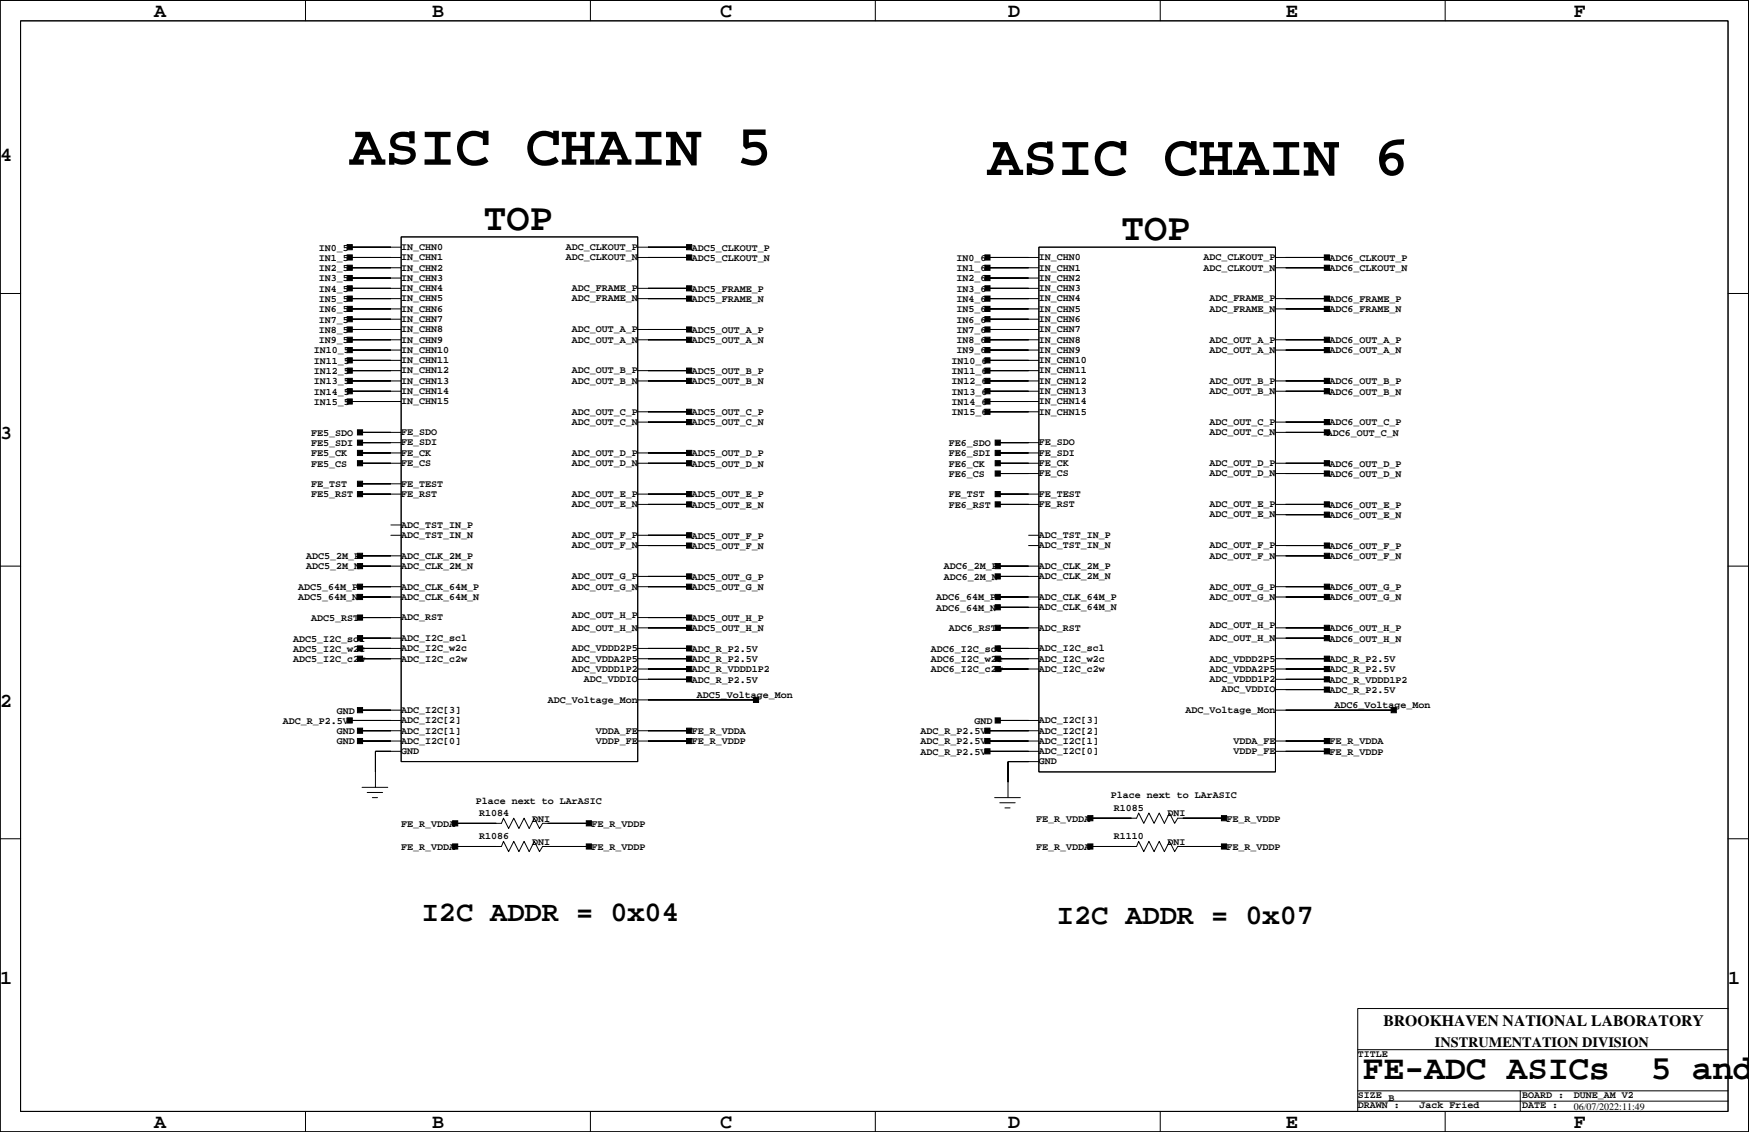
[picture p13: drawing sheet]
<svg xmlns="http://www.w3.org/2000/svg" width="432mm" height="279mm" viewBox="0 0 432 279" stroke-linecap="round" stroke-linejoin="round" font-family="sans-serif">
<defs><g id="words">
<g font-size="14.5">
<text x="86.3" y="40.7">ASIC CHAIN 5</text>
<text x="243.8" y="43.2">ASIC CHAIN 6</text>
</g>
<g font-size="9.5">
<text x="119.4" y="56.8">TOP</text>
<text x="276.8" y="59.3">TOP</text>
</g>
<g font-size="8.5">
<text x="336.5" y="266.3">FE-ADC ASICs</text>
<text x="407.6" y="266.3">5 and</text>
</g>
<g font-size="7.1">
<text x="104.1" y="227.4">I2C ADDR = 0x04</text>
<text x="260.9" y="228">I2C ADDR = 0x07</text>
</g>
<g font-size="4.9">
<text x="38.1" y="4.3">A</text>
<text x="106.7" y="4.3">B</text>
<text x="177.8" y="4.3">C</text>
<text x="248.9" y="4.3">D</text>
<text x="317.4" y="4.3">E</text>
<text x="388.5" y="4.3">F</text>
<text x="0" y="39.8">4</text>
<text x="0" y="108.4">3</text>
<text x="0" y="174.4">2</text>
<text x="0" y="243">1</text>
<text x="426.6" y="243">1</text>
<text x="38.1" y="278.5">A</text>
<text x="106.7" y="278.5">B</text>
<text x="177.8" y="278.5">C</text>
<text x="248.9" y="278.5">D</text>
<text x="317.4" y="278.5">E</text>
<text x="388.5" y="278.5">F</text>
</g>
<text font-size="3.9" x="341.6" y="253.3">BROOKHAVEN NATIONAL LABORATORY</text>
<text font-size="3.5" x="354.2" y="258.5">INSTRUMENTATION DIVISION</text>
<g font-size="2.5">
<text x="78.7" y="61.8">IN0_5</text>
<text x="78.7" y="64.4">IN1_5</text>
<text x="99" y="64.2">IN_CHN1</text>
<text x="99" y="61.7">IN_CHN0</text>
<text x="139.7" y="64.2">ADC_CLKOUT_N</text>
<text x="139.7" y="61.7">ADC_CLKOUT_P</text>
<text x="170.8" y="61.8">ADC5_CLKOUT_P</text>
<text x="170.8" y="64.4">ADC5_CLKOUT_N</text>
<text x="236.2" y="64.4">IN0_6</text>
<text x="256.5" y="64.2">IN_CHN0</text>
<text x="297.1" y="64.2">ADC_CLKOUT_P</text>
<text x="328.2" y="64.4">ADC6_CLKOUT_P</text>
<text x="78.7" y="66.9">IN2_5</text>
<text x="78.7" y="72">IN4_5</text>
<text x="78.7" y="69.5">IN3_5</text>
<text x="99" y="71.9">IN_CHN4</text>
<text x="99" y="66.8">IN_CHN2</text>
<text x="99" y="69.3">IN_CHN3</text>
<text x="141.1" y="71.9">ADC_FRAME_P</text>
<text x="170.8" y="72">ADC5_FRAME_P</text>
<text x="236.2" y="69.5">IN2_6</text>
<text x="236.2" y="66.9">IN1_6</text>
<text x="236.2" y="72">IN3_6</text>
<text x="256.5" y="69.3">IN_CHN2</text>
<text x="256.5" y="71.9">IN_CHN3</text>
<text x="256.5" y="66.8">IN_CHN1</text>
<text x="297.1" y="66.8">ADC_CLKOUT_N</text>
<text x="328.2" y="66.9">ADC6_CLKOUT_N</text>
<text x="78.7" y="77.1">IN6_5</text>
<text x="78.7" y="74.5">IN5_5</text>
<text x="99" y="74.4">IN_CHN5</text>
<text x="99" y="76.9">IN_CHN6</text>
<text x="141.1" y="74.4">ADC_FRAME_N</text>
<text x="170.8" y="74.5">ADC5_FRAME_N</text>
<text x="236.2" y="77.1">IN5_6</text>
<text x="236.2" y="74.5">IN4_6</text>
<text x="256.5" y="76.9">IN_CHN5</text>
<text x="256.5" y="74.4">IN_CHN4</text>
<text x="298.6" y="76.9">ADC_FRAME_N</text>
<text x="298.6" y="74.4">ADC_FRAME_P</text>
<text x="328.2" y="74.5">ADC6_FRAME_P</text>
<text x="328.2" y="77.1">ADC6_FRAME_N</text>
<text x="78.7" y="82.2">IN8_5</text>
<text x="78.7" y="79.6">IN7_5</text>
<text x="99" y="79.5">IN_CHN7</text>
<text x="99" y="82">IN_CHN8</text>
<text x="141.1" y="82">ADC_OUT_A_P</text>
<text x="170.8" y="82.2">ADC5_OUT_A_P</text>
<text x="236.2" y="79.6">IN6_6</text>
<text x="236.2" y="82.2">IN7_6</text>
<text x="256.5" y="82">IN_CHN7</text>
<text x="256.5" y="79.5">IN_CHN6</text>
<text x="77.5" y="89.8">IN11_5</text>
<text x="77.5" y="87.2">IN10_5</text>
<text x="78.7" y="84.7">IN9_5</text>
<text x="99" y="84.6">IN_CHN9</text>
<text x="99" y="89.6">IN_CHN11</text>
<text x="99" y="87.1">IN_CHN10</text>
<text x="141.1" y="84.6">ADC_OUT_A_N</text>
<text x="170.8" y="84.7">ADC5_OUT_A_N</text>
<text x="234.9" y="89.8">IN10_6</text>
<text x="236.2" y="87.2">IN9_6</text>
<text x="236.2" y="84.7">IN8_6</text>
<text x="256.5" y="87.1">IN_CHN9</text>
<text x="256.5" y="89.6">IN_CHN10</text>
<text x="256.5" y="84.6">IN_CHN8</text>
<text x="298.6" y="87.1">ADC_OUT_A_N</text>
<text x="298.6" y="84.6">ADC_OUT_A_P</text>
<text x="328.2" y="84.7">ADC6_OUT_A_P</text>
<text x="328.2" y="87.2">ADC6_OUT_A_N</text>
<text x="77.5" y="94.9">IN13_5</text>
<text x="77.5" y="92.3">IN12_5</text>
<text x="99" y="92.2">IN_CHN12</text>
<text x="99" y="94.7">IN_CHN13</text>
<text x="141.1" y="94.7">ADC_OUT_B_N</text>
<text x="141.1" y="92.2">ADC_OUT_B_P</text>
<text x="170.8" y="92.3">ADC5_OUT_B_P</text>
<text x="170.8" y="94.9">ADC5_OUT_B_N</text>
<text x="234.9" y="94.9">IN12_6</text>
<text x="234.9" y="92.3">IN11_6</text>
<text x="256.5" y="94.7">IN_CHN12</text>
<text x="256.5" y="92.2">IN_CHN11</text>
<text x="298.6" y="94.7">ADC_OUT_B_P</text>
<text x="328.2" y="94.9">ADC6_OUT_B_P</text>
<text x="77.5" y="97.4">IN14_5</text>
<text x="77.5" y="99.9">IN15_5</text>
<text x="99" y="99.8">IN_CHN15</text>
<text x="99" y="97.3">IN_CHN14</text>
<text x="234.9" y="99.9">IN14_6</text>
<text x="234.9" y="97.4">IN13_6</text>
<text x="256.5" y="97.3">IN_CHN13</text>
<text x="256.5" y="99.8">IN_CHN14</text>
<text x="298.6" y="97.3">ADC_OUT_B_N</text>
<text x="328.2" y="97.4">ADC6_OUT_B_N</text>
<text x="76.8" y="107.5">FE5_SDO</text>
<text x="99" y="107.4">FE_SDO</text>
<text x="141.1" y="104.9">ADC_OUT_C_N</text>
<text x="141.1" y="102.3">ADC_OUT_C_P</text>
<text x="170.8" y="102.5">ADC5_OUT_C_P</text>
<text x="170.8" y="105">ADC5_OUT_C_N</text>
<text x="234.9" y="102.5">IN15_6</text>
<text x="256.5" y="102.3">IN_CHN15</text>
<text x="298.6" y="107.4">ADC_OUT_C_N</text>
<text x="298.6" y="104.9">ADC_OUT_C_P</text>
<text x="327.6" y="107.5">ADC6_OUT_C_N</text>
<text x="328.2" y="105">ADC6_OUT_C_P</text>
<text x="76.8" y="110.1">FE5_SDI</text>
<text x="76.8" y="112.6">FE5_CK</text>
<text x="99" y="112.5">FE_CK</text>
<text x="99" y="110">FE_SDI</text>
<text x="141.1" y="112.5">ADC_OUT_D_P</text>
<text x="170.8" y="112.6">ADC5_OUT_D_P</text>
<text x="234.3" y="110.1">FE6_SDO</text>
<text x="234.3" y="112.6">FE6_SDI</text>
<text x="256.5" y="112.5">FE_SDI</text>
<text x="256.5" y="110">FE_SDO</text>
<text x="76.8" y="115.2">FE5_CS</text>
<text x="99" y="115">FE_CS</text>
<text x="141.1" y="115">ADC_OUT_D_N</text>
<text x="170.8" y="115.2">ADC5_OUT_D_N</text>
<text x="234.3" y="115.2">FE6_CK</text>
<text x="234.3" y="117.7">FE6_CS</text>
<text x="256.5" y="117.6">FE_CS</text>
<text x="256.5" y="115">FE_CK</text>
<text x="298.6" y="117.6">ADC_OUT_D_N</text>
<text x="298.6" y="115">ADC_OUT_D_P</text>
<text x="328.2" y="115.2">ADC6_OUT_D_P</text>
<text x="328.2" y="117.7">ADC6_OUT_D_N</text>
<text x="76.8" y="122.8">FE5_RST</text>
<text x="76.8" y="120.2">FE_TST</text>
<text x="99" y="122.6">FE_RST</text>
<text x="99" y="120.1">FE_TEST</text>
<text x="141.1" y="125.2">ADC_OUT_E_N</text>
<text x="141.1" y="122.6">ADC_OUT_E_P</text>
<text x="170.8" y="122.8">ADC5_OUT_E_P</text>
<text x="170.8" y="125.3">ADC5_OUT_E_N</text>
<text x="234.3" y="125.3">FE6_RST</text>
<text x="234.3" y="122.8">FE_TST</text>
<text x="256.5" y="125.2">FE_RST</text>
<text x="256.5" y="122.6">FE_TEST</text>
<text x="298.6" y="125.2">ADC_OUT_E_P</text>
<text x="328.2" y="125.3">ADC6_OUT_E_P</text>
<text x="99" y="130.3">ADC_TST_IN_P</text>
<text x="298.6" y="127.7">ADC_OUT_E_N</text>
<text x="328.2" y="127.9">ADC6_OUT_E_N</text>
<text x="99" y="137.9">ADC_CLK_2M_P</text>
<text x="99" y="132.8">ADC_TST_IN_N</text>
<text x="141.1" y="135.3">ADC_OUT_F_N</text>
<text x="141.1" y="132.8">ADC_OUT_F_P</text>
<text x="170.8" y="132.9">ADC5_OUT_F_P</text>
<text x="170.8" y="135.5">ADC5_OUT_F_N</text>
<text x="256.5" y="132.8">ADC_TST_IN_P</text>
<text x="256.5" y="135.3">ADC_TST_IN_N</text>
<text x="298.6" y="137.9">ADC_OUT_F_N</text>
<text x="298.6" y="135.3">ADC_OUT_F_P</text>
<text x="328.2" y="135.5">ADC6_OUT_F_P</text>
<text x="75.5" y="138">ADC5_2M_P</text>
<text x="75.5" y="140.6">ADC5_2M_N</text>
<text x="99" y="140.4">ADC_CLK_2M_N</text>
<text x="141.1" y="143">ADC_OUT_G_P</text>
<text x="170.8" y="143.1">ADC5_OUT_G_P</text>
<text x="233" y="140.6">ADC6_2M_P</text>
<text x="233" y="143.1">ADC6_2M_N</text>
<text x="256.5" y="140.4">ADC_CLK_2M_P</text>
<text x="256.5" y="143">ADC_CLK_2M_N</text>
<text x="328.2" y="138">ADC6_OUT_F_N</text>
<text x="73.6" y="145.6">ADC5_64M_P</text>
<text x="73.6" y="148.2">ADC5_64M_N</text>
<text x="99" y="145.5">ADC_CLK_64M_P</text>
<text x="99" y="148">ADC_CLK_64M_N</text>
<text x="141.1" y="145.5">ADC_OUT_G_N</text>
<text x="170.8" y="145.6">ADC5_OUT_G_N</text>
<text x="231.1" y="148.2">ADC6_64M_P</text>
<text x="256.5" y="148">ADC_CLK_64M_P</text>
<text x="298.6" y="148">ADC_OUT_G_N</text>
<text x="298.6" y="145.5">ADC_OUT_G_P</text>
<text x="328.2" y="145.6">ADC6_OUT_G_P</text>
<text x="328.2" y="148.2">ADC6_OUT_G_N</text>
<text x="76.8" y="153.3">ADC5_RST</text>
<text x="99" y="153.1">ADC_RST</text>
<text x="141.1" y="155.7">ADC_OUT_H_N</text>
<text x="141.1" y="152.5">ADC_OUT_H_P</text>
<text x="170.8" y="153.3">ADC5_OUT_H_P</text>
<text x="170.8" y="155.8">ADC5_OUT_H_N</text>
<text x="231.1" y="150.7">ADC6_64M_N</text>
<text x="234.3" y="155.8">ADC6_RST</text>
<text x="256.5" y="155.7">ADC_RST</text>
<text x="256.5" y="150.6">ADC_CLK_64M_N</text>
<text x="298.6" y="155">ADC_OUT_H_P</text>
<text x="328.2" y="155.8">ADC6_OUT_H_P</text>
<text x="72.4" y="158.3">ADC5_I2C_scl</text>
<text x="72.4" y="160.9">ADC5_I2C_w2c</text>
<text x="99" y="158.2">ADC_I2C_scl</text>
<text x="99" y="160.7">ADC_I2C_w2c</text>
<text x="141.1" y="160.7">ADC_VDDD2P5</text>
<text x="170.8" y="160.9">ADC_R_P2.5V</text>
<text x="229.8" y="160.9">ADC6_I2C_scl</text>
<text x="256.5" y="160.7">ADC_I2C_scl</text>
<text x="298.6" y="158.2">ADC_OUT_H_N</text>
<text x="328.2" y="158.3">ADC6_OUT_H_N</text>
<text x="72.4" y="163.4">ADC5_I2C_c2w</text>
<text x="99" y="163.3">ADC_I2C_c2w</text>
<text x="141.1" y="163.3">ADC_VDDA2P5</text>
<text x="141.1" y="165.8">ADC_VDDD1P2</text>
<text x="170.8" y="166">ADC_R_VDDD1P2</text>
<text x="170.8" y="163.4">ADC_R_P2.5V</text>
<text x="229.8" y="163.4">ADC6_I2C_w2c</text>
<text x="229.8" y="166">ADC6_I2C_c2w</text>
<text x="256.5" y="165.8">ADC_I2C_c2w</text>
<text x="256.5" y="163.3">ADC_I2C_w2c</text>
<text x="298.6" y="165.8">ADC_VDDA2P5</text>
<text x="298.6" y="163.3">ADC_VDDD2P5</text>
<text x="328.2" y="163.4">ADC_R_P2.5V</text>
<text x="328.2" y="166">ADC_R_P2.5V</text>
<text x="135.2" y="173.4">ADC_Voltage_Mon</text>
<text x="144.1" y="168.4">ADC_VDDIO</text>
<text x="170.8" y="168.5">ADC_R_P2.5V</text>
<text x="172" y="172.3">ADC5_Voltage_Mon</text>
<text x="298.6" y="168.4">ADC_VDDD1P2</text>
<text x="301.6" y="170.9">ADC_VDDIO</text>
<text x="328.2" y="168.5">ADC_R_VDDD1P2</text>
<text x="328.2" y="171">ADC_R_P2.5V</text>
<text x="69.8" y="178.7">ADC_R_P2.5V</text>
<text x="83.2" y="176.1">GND</text>
<text x="99" y="178.5">ADC_I2C[2]</text>
<text x="99" y="176">ADC_I2C[3]</text>
<text x="240.6" y="178.7">GND</text>
<text x="256.5" y="178.5">ADC_I2C[3]</text>
<text x="292.7" y="176">ADC_Voltage_Mon</text>
<text x="329.5" y="174.8">ADC6_Voltage_Mon</text>
<text x="83.2" y="181.2">GND</text>
<text x="83.2" y="183.7">GND</text>
<text x="99" y="181.1">ADC_I2C[1]</text>
<text x="99" y="183.6">ADC_I2C[0]</text>
<text x="147.1" y="181.1">VDDA_FE</text>
<text x="147.1" y="183.6">VDDP_FE</text>
<text x="170.8" y="181.2">FE_R_VDDA</text>
<text x="170.8" y="183.7">FE_R_VDDP</text>
<text x="227.3" y="181.2">ADC_R_P2.5V</text>
<text x="227.3" y="183.7">ADC_R_P2.5V</text>
<text x="256.5" y="181.1">ADC_I2C[2]</text>
<text x="256.5" y="183.6">ADC_I2C[1]</text>
<text x="304.5" y="183.6">VDDA_FE</text>
<text x="328.2" y="183.7">FE_R_VDDA</text>
<text x="99" y="186.1">GND</text>
<text x="227.3" y="186.3">ADC_R_P2.5V</text>
<text x="256.5" y="186.1">ADC_I2C[0]</text>
<text x="256.5" y="188.7">GND</text>
<text x="304.5" y="186.1">VDDP_FE</text>
<text x="328.2" y="186.3">FE_R_VDDP</text>
<text x="274.3" y="197.1">Place next to LArASIC</text>
<text x="117.4" y="198.3">Place next to LArASIC</text>
<text x="118.3" y="201.4">R1084</text>
<text x="131.4" y="202.8">DNI</text>
<text x="255.8" y="202.8">FE_R_VDDA</text>
<text x="275" y="200.1">R1085</text>
<text x="288.2" y="201.5">DNI</text>
<text x="302.8" y="202.8">FE_R_VDDP</text>
<text x="99" y="204">FE_R_VDDA</text>
<text x="99" y="209.8">FE_R_VDDA</text>
<text x="118.3" y="207">R1086</text>
<text x="131.4" y="208.5">DNI</text>
<text x="146" y="204">FE_R_VDDP</text>
<text x="146" y="209.8">FE_R_VDDP</text>
<text x="255.8" y="209.8">FE_R_VDDA</text>
<text x="275" y="207">R1110</text>
<text x="288.2" y="208.5">DNI</text>
<text x="302.8" y="209.8">FE_R_VDDP</text>
<text x="335.2" y="260.8">TITLE</text>
<text x="335.2" y="271">SIZE</text>
<text x="335.2" y="273.5">DRAWN :</text>
<text x="342.8" y="271.9">B</text>
<text x="350.4" y="273.5">Jack Fried</text>
<text x="375.8" y="273.5">DATE :</text>
<text x="375.8" y="271">BOARD :</text>
<text x="388.5" y="271">DUNE_AM V2</text>
<text x="388.5" y="273.9">06/07/2022:11:49</text>
</g>
</g></defs>
<g fill="none" stroke="#000" stroke-width=".25">
<path d="M0 .1h431.7v279.3h-431.7zM5.1 5.1h421.5v269.2h-421.5zM75.4 .1v5M145.8 .1v5M216.1 .1v5M286.4 .1v5M356.8 .1v5M99 58.5h58.4v129.5h-58.4zM0 72.4h5.1M86.3 61h12.7M86.3 66.1h12.7M86.3 63.5h12.7"/>
<path d="M86.3 76.2h12.7M86.3 73.7h12.7M86.3 71.2h12.7M86.3 68.6h12.7M86.3 78.8h12.7M157.4 61h12.7M157.4 63.5h12.7M157.4 73.7h12.7M157.4 71.2h12.7M243.8 66.1h12.7M243.8 63.5h12.7M243.8 76.2h12.7"/>
<path d="M243.8 73.7h12.7M243.8 71.2h12.7M243.8 68.6h12.7M243.8 78.8h12.7M256.5 61h58.4v129.5h-58.4zM314.9 66.1h12.7M314.9 63.5h12.7M314.9 76.2h12.7M314.9 73.7h12.7M426.6 72.4h5.1M86.3 96.6h12.7M86.3 94h12.7"/>
<path d="M86.3 91.5h12.7M86.3 88.9h12.7M86.3 86.4h12.7M86.3 83.9h12.7M86.3 81.3h12.7M86.3 99.1h12.7M157.4 94h12.7M157.4 91.5h12.7M157.4 83.9h12.7M157.4 81.3h12.7M243.8 96.6h12.7M243.8 94h12.7"/>
<path d="M243.8 91.5h12.7M243.8 88.9h12.7M243.8 86.4h12.7M243.8 83.9h12.7M243.8 81.3h12.7M243.8 99.1h12.7M314.9 96.6h12.7M314.9 94h12.7M314.9 86.4h12.7M314.9 83.9h12.7M88.9 106.7h10.1M88.9 109.3h10.1"/>
<path d="M88.9 111.8h10.1M88.9 114.3h10.1M88.9 119.4h10.1M157.4 111.8h12.7M157.4 114.3h12.7M157.4 101.6h12.7M157.4 104.2h12.7M243.8 101.6h12.7M246.3 109.3h10.2M246.3 111.8h10.2M246.3 114.3h10.2M246.3 116.9h10.2"/>
<path d="M314.9 106.7h12.7M314.9 114.3h12.7M314.9 104.2h12.7M314.9 116.9h12.7M0 139.7h5.1M88.9 139.7h10.1M88.9 122h10.1M88.9 137.2h10.1M96.5 132.1h2.5M96.5 129.6h2.5M157.4 122h12.7M157.4 124.5h12.7"/>
<path d="M157.4 132.1h12.7M157.4 134.7h12.7M246.3 139.7h10.2M246.3 122h10.2M246.3 124.5h10.2M253.9 132.1h2.6M253.9 134.7h2.6M314.9 137.2h12.7M314.9 124.5h12.7M314.9 134.7h12.7M314.9 127h12.7M426.6 139.7h5.1"/>
<path d="M88.9 152.4h10.1M88.9 157.5h10.1M88.9 144.8h10.1M88.9 147.3h10.1M157.4 152.4h12.7M157.4 144.8h12.7M157.4 142.3h12.7M157.4 155h12.7M246.3 147.3h10.2M246.3 142.3h10.2M246.3 155h10.2M246.3 149.9h10.2"/>
<path d="M314.9 157.5h12.7M314.9 144.8h12.7M314.9 147.3h12.7M314.9 155h12.7M86.3 177.8h12.7M88.9 160h10.1M88.9 162.6h10.1M88.9 175.3h10.1M157.4 160h12.7M157.4 162.6h12.7M157.4 165.1h12.7M157.4 167.7h12.7"/>
<path d="M157.4 172.7h29.2M246.3 160h10.2M246.3 162.6h10.2M246.3 165.1h10.2M246.3 177.8h10.2M314.9 162.6h12.7M314.9 165.1h12.7M314.9 167.7h12.7M314.9 175.3h29.2M314.9 170.2h12.7M88.9 180.4h10.1M88.9 182.9h10.1"/>
<path d="M89.4 194.3h6.3M90.7 195.6h3.8M91.9 196.9h1.3M99 185.4h-6.3v8.9M157.4 180.4h12.7M157.4 182.9h12.7M243.8 185.4h12.7M243.8 180.4h12.7M243.8 182.9h12.7M245.6 196.9h6.3M246.8 198.1h3.8M248.1 199.4h1.3"/>
<path d="M256.5 188h-7.6v8.9M314.9 185.4h12.7M314.9 182.9h12.7M0 207h5.1M112.4 203.2h11.4l.5-1.3 1.3 2.6 1.2-2.6 1.3 2.6 1.3-2.6 1.3 2.6 1.2-2.6 1.3 2.6 .8-1.3h11.4M112.4 208.9h11.4l.5-1.2 1.3 2.5 1.2-2.5 1.3 2.5 1.3-2.5 1.3 2.5 1.2-2.5 1.3 2.5 .8-1.3h11.4M269.2 201.9h11.4l.5-1.2 1.3 2.5 1.3-2.5 1.2 2.5 1.3-2.5 1.3 2.5 1.2-2.5 1.3 2.5 .8-1.3h11.4M269.2 208.9h11.4l.5-1.2 1.3 2.5 1.3-2.5 1.2 2.5 1.3-2.5 1.3 2.5 1.2-2.5 1.3 2.5 .8-1.3h11.4M426.6 207h5.1M335.2 259.1h91.4M426.6 248.9h-91.4v25.4M75.4 274.3v5.1"/>
<path d="M145.8 274.3v5.1M216.1 274.3v5.1M286.4 274.3v5.1M335.2 269.2h91.4M335.2 271.8h91.4M356.8 274.3v5.1M375.3 269.2v5.1"/>
</g>
<g fill="#000" stroke="#000" stroke-width=".25">
<path d="M85.7 60.4h1.3v1.2h-1.3z" fill-rule="evenodd"/>
<path d="M85.7 65.5h1.3v1.2h-1.3z" fill-rule="evenodd"/>
<path d="M85.7 62.9h1.3v1.3h-1.3z" fill-rule="evenodd"/>
<path d="M85.7 75.6h1.3v1.3h-1.3z" fill-rule="evenodd"/>
<path d="M85.7 73.1h1.3v1.2h-1.3z" fill-rule="evenodd"/>
<path d="M85.7 70.5h1.3v1.3h-1.3z" fill-rule="evenodd"/>
<path d="M85.7 68h1.3v1.3h-1.3z" fill-rule="evenodd"/>
<path d="M85.7 78.2h1.3v1.2h-1.3z" fill-rule="evenodd"/>
<path d="M86.3 61h10.2z" fill-rule="evenodd"/>
<path d="M86.3 66.1h10.2z" fill-rule="evenodd"/>
<path d="M86.3 63.5h10.2z" fill-rule="evenodd"/>
<path d="M86.3 76.2h10.2z" fill-rule="evenodd"/>
<path d="M86.3 73.7h10.2z" fill-rule="evenodd"/>
<path d="M86.3 71.2h10.2z" fill-rule="evenodd"/>
<path d="M86.3 68.6h10.2z" fill-rule="evenodd"/>
<path d="M86.3 78.8h10.2z" fill-rule="evenodd"/>
<path d="M169.5 60.4h1.3v1.2h-1.3z" fill-rule="evenodd"/>
<path d="M169.5 62.9h1.3v1.3h-1.3z" fill-rule="evenodd"/>
<path d="M169.5 70.5h1.3v1.3h-1.3z" fill-rule="evenodd"/>
<path d="M169.5 73.1h1.3v1.2h-1.3z" fill-rule="evenodd"/>
<path d="M160 61h10.1z" fill-rule="evenodd"/>
<path d="M160 63.5h10.1z" fill-rule="evenodd"/>
<path d="M160 71.2h10.1z" fill-rule="evenodd"/>
<path d="M160 73.7h10.1z" fill-rule="evenodd"/>
<path d="M243.1 62.9h1.3v1.3h-1.3z" fill-rule="evenodd"/>
<path d="M243.1 68h1.3v1.3h-1.3z" fill-rule="evenodd"/>
<path d="M243.1 65.5h1.3v1.2h-1.3z" fill-rule="evenodd"/>
<path d="M243.1 78.2h1.3v1.2h-1.3z" fill-rule="evenodd"/>
<path d="M243.1 75.6h1.3v1.3h-1.3z" fill-rule="evenodd"/>
<path d="M243.1 73.1h1.3v1.2h-1.3z" fill-rule="evenodd"/>
<path d="M243.1 70.5h1.3v1.3h-1.3z" fill-rule="evenodd"/>
<path d="M243.8 63.5h10.1z" fill-rule="evenodd"/>
<path d="M243.8 68.6h10.1z" fill-rule="evenodd"/>
<path d="M243.8 66.1h10.1z" fill-rule="evenodd"/>
<path d="M243.8 78.8h10.1z" fill-rule="evenodd"/>
<path d="M243.8 76.2h10.1z" fill-rule="evenodd"/>
<path d="M243.8 73.7h10.1z" fill-rule="evenodd"/>
<path d="M243.8 71.2h10.1z" fill-rule="evenodd"/>
<path d="M327 62.9h1.2v1.3h-1.2z" fill-rule="evenodd"/>
<path d="M327 65.5h1.2v1.2h-1.2z" fill-rule="evenodd"/>
<path d="M327 73.1h1.2v1.2h-1.2z" fill-rule="evenodd"/>
<path d="M327 75.6h1.2v1.3h-1.2z" fill-rule="evenodd"/>
<path d="M317.4 63.5h10.2z" fill-rule="evenodd"/>
<path d="M317.4 66.1h10.2z" fill-rule="evenodd"/>
<path d="M317.4 73.7h10.2z" fill-rule="evenodd"/>
<path d="M317.4 76.2h10.2z" fill-rule="evenodd"/>
<path d="M85.7 95.9h1.3v1.3h-1.3z" fill-rule="evenodd"/>
<path d="M85.7 93.4h1.3v1.3h-1.3z" fill-rule="evenodd"/>
<path d="M85.7 90.8h1.3v1.3h-1.3z" fill-rule="evenodd"/>
<path d="M85.7 88.3h1.3v1.3h-1.3z" fill-rule="evenodd"/>
<path d="M85.7 85.8h1.3v1.2h-1.3z" fill-rule="evenodd"/>
<path d="M85.7 83.2h1.3v1.3h-1.3z" fill-rule="evenodd"/>
<path d="M85.7 80.7h1.3v1.3h-1.3z" fill-rule="evenodd"/>
<path d="M85.7 98.5h1.3v1.2h-1.3z" fill-rule="evenodd"/>
<path d="M86.3 96.6h10.2z" fill-rule="evenodd"/>
<path d="M86.3 94h10.2z" fill-rule="evenodd"/>
<path d="M86.3 91.5h10.2z" fill-rule="evenodd"/>
<path d="M86.3 88.9h10.2z" fill-rule="evenodd"/>
<path d="M86.3 86.4h10.2z" fill-rule="evenodd"/>
<path d="M86.3 83.9h10.2z" fill-rule="evenodd"/>
<path d="M86.3 81.3h10.2z" fill-rule="evenodd"/>
<path d="M86.3 99.1h10.2z" fill-rule="evenodd"/>
<path d="M169.5 80.7h1.3v1.3h-1.3z" fill-rule="evenodd"/>
<path d="M169.5 83.2h1.3v1.3h-1.3z" fill-rule="evenodd"/>
<path d="M169.5 90.8h1.3v1.3h-1.3z" fill-rule="evenodd"/>
<path d="M169.5 93.4h1.3v1.3h-1.3z" fill-rule="evenodd"/>
<path d="M160 81.3h10.1z" fill-rule="evenodd"/>
<path d="M160 83.9h10.1z" fill-rule="evenodd"/>
<path d="M160 91.5h10.1z" fill-rule="evenodd"/>
<path d="M160 94h10.1z" fill-rule="evenodd"/>
<path d="M243.1 98.5h1.3v1.2h-1.3z" fill-rule="evenodd"/>
<path d="M243.1 95.9h1.3v1.3h-1.3z" fill-rule="evenodd"/>
<path d="M243.1 93.4h1.3v1.3h-1.3z" fill-rule="evenodd"/>
<path d="M243.1 90.8h1.3v1.3h-1.3z" fill-rule="evenodd"/>
<path d="M243.1 88.3h1.3v1.3h-1.3z" fill-rule="evenodd"/>
<path d="M243.1 85.8h1.3v1.2h-1.3z" fill-rule="evenodd"/>
<path d="M243.1 83.2h1.3v1.3h-1.3z" fill-rule="evenodd"/>
<path d="M243.1 80.7h1.3v1.3h-1.3z" fill-rule="evenodd"/>
<path d="M243.8 99.1h10.1z" fill-rule="evenodd"/>
<path d="M243.8 96.6h10.1z" fill-rule="evenodd"/>
<path d="M243.8 94h10.1z" fill-rule="evenodd"/>
<path d="M243.8 91.5h10.1z" fill-rule="evenodd"/>
<path d="M243.8 88.9h10.1z" fill-rule="evenodd"/>
<path d="M243.8 86.4h10.1z" fill-rule="evenodd"/>
<path d="M243.8 83.9h10.1z" fill-rule="evenodd"/>
<path d="M243.8 81.3h10.1z" fill-rule="evenodd"/>
<path d="M327 83.2h1.2v1.3h-1.2z" fill-rule="evenodd"/>
<path d="M327 85.8h1.2v1.2h-1.2z" fill-rule="evenodd"/>
<path d="M327 93.4h1.2v1.3h-1.2z" fill-rule="evenodd"/>
<path d="M327 95.9h1.2v1.3h-1.2z" fill-rule="evenodd"/>
<path d="M317.4 83.9h10.2z" fill-rule="evenodd"/>
<path d="M317.4 86.4h10.2z" fill-rule="evenodd"/>
<path d="M317.4 94h10.2z" fill-rule="evenodd"/>
<path d="M317.4 96.6h10.2z" fill-rule="evenodd"/>
<path d="M88.2 106.1h1.3v1.3h-1.3z" fill-rule="evenodd"/>
<path d="M88.2 108.6h1.3v1.3h-1.3z" fill-rule="evenodd"/>
<path d="M88.2 111.2h1.3v1.2h-1.3z" fill-rule="evenodd"/>
<path d="M88.2 113.7h1.3v1.3h-1.3z" fill-rule="evenodd"/>
<path d="M88.9 106.7h7.6z" fill-rule="evenodd"/>
<path d="M88.9 109.3h7.6z" fill-rule="evenodd"/>
<path d="M88.9 111.8h7.6z" fill-rule="evenodd"/>
<path d="M88.9 114.3h7.6z" fill-rule="evenodd"/>
<path d="M88.9 119.4h7.6z" fill-rule="evenodd"/>
<path d="M169.5 101h1.3v1.3h-1.3z" fill-rule="evenodd"/>
<path d="M169.5 103.5h1.3v1.3h-1.3z" fill-rule="evenodd"/>
<path d="M169.5 111.2h1.3v1.2h-1.3z" fill-rule="evenodd"/>
<path d="M169.5 113.7h1.3v1.3h-1.3z" fill-rule="evenodd"/>
<path d="M160 101.6h10.1z" fill-rule="evenodd"/>
<path d="M160 104.2h10.1z" fill-rule="evenodd"/>
<path d="M160 111.8h10.1z" fill-rule="evenodd"/>
<path d="M160 114.3h10.1z" fill-rule="evenodd"/>
<path d="M243.1 101h1.3v1.3h-1.3z" fill-rule="evenodd"/>
<path d="M245.7 108.6h1.3v1.3h-1.3z" fill-rule="evenodd"/>
<path d="M245.7 111.2h1.3v1.2h-1.3z" fill-rule="evenodd"/>
<path d="M245.7 113.7h1.3v1.3h-1.3z" fill-rule="evenodd"/>
<path d="M245.7 116.2h1.3v1.3h-1.3z" fill-rule="evenodd"/>
<path d="M246.3 109.3h7.6z" fill-rule="evenodd"/>
<path d="M246.3 111.8h7.6z" fill-rule="evenodd"/>
<path d="M246.3 114.3h7.6z" fill-rule="evenodd"/>
<path d="M246.3 116.9h7.6z" fill-rule="evenodd"/>
<path d="M243.8 101.6h10.1z" fill-rule="evenodd"/>
<path d="M327 103.5h1.2v1.3h-1.2z" fill-rule="evenodd"/>
<path d="M327 106.1h1.2v1.3h-1.2z" fill-rule="evenodd"/>
<path d="M327 113.7h1.2v1.3h-1.2z" fill-rule="evenodd"/>
<path d="M327 116.2h1.2v1.3h-1.2z" fill-rule="evenodd"/>
<path d="M317.4 104.2h10.2z" fill-rule="evenodd"/>
<path d="M317.4 106.7h10.2z" fill-rule="evenodd"/>
<path d="M317.4 114.3h10.2z" fill-rule="evenodd"/>
<path d="M317.4 116.9h10.2z" fill-rule="evenodd"/>
<path d="M88.2 121.3h1.3v1.3h-1.3z" fill-rule="evenodd"/>
<path d="M88.2 118.8h1.3v1.3h-1.3z" fill-rule="evenodd"/>
<path d="M88.2 136.6h1.3v1.2h-1.3z" fill-rule="evenodd"/>
<path d="M88.9 122h7.6z" fill-rule="evenodd"/>
<path d="M88.9 137.2h7.6z" fill-rule="evenodd"/>
<path d="M88.9 139.7h7.6z" fill-rule="evenodd"/>
<path d="M169.5 121.3h1.3v1.3h-1.3z" fill-rule="evenodd"/>
<path d="M169.5 123.9h1.3v1.2h-1.3z" fill-rule="evenodd"/>
<path d="M169.5 131.5h1.3v1.2h-1.3z" fill-rule="evenodd"/>
<path d="M169.5 134h1.3v1.3h-1.3z" fill-rule="evenodd"/>
<path d="M160 122h10.1z" fill-rule="evenodd"/>
<path d="M160 124.5h10.1z" fill-rule="evenodd"/>
<path d="M160 132.1h10.1z" fill-rule="evenodd"/>
<path d="M160 134.7h10.1z" fill-rule="evenodd"/>
<path d="M245.7 123.9h1.3v1.2h-1.3z" fill-rule="evenodd"/>
<path d="M245.7 121.3h1.3v1.3h-1.3z" fill-rule="evenodd"/>
<path d="M246.3 124.5h7.6z" fill-rule="evenodd"/>
<path d="M246.3 122h7.6z" fill-rule="evenodd"/>
<path d="M246.3 139.7h7.6z" fill-rule="evenodd"/>
<path d="M327 123.9h1.2v1.2h-1.2z" fill-rule="evenodd"/>
<path d="M327 126.4h1.2v1.3h-1.2z" fill-rule="evenodd"/>
<path d="M327 134h1.2v1.3h-1.2z" fill-rule="evenodd"/>
<path d="M327 136.6h1.2v1.2h-1.2z" fill-rule="evenodd"/>
<path d="M317.4 124.5h10.2z" fill-rule="evenodd"/>
<path d="M317.4 127h10.2z" fill-rule="evenodd"/>
<path d="M317.4 134.7h10.2z" fill-rule="evenodd"/>
<path d="M317.4 137.2h10.2z" fill-rule="evenodd"/>
<path d="M88.2 151.8h1.3v1.3h-1.3z" fill-rule="evenodd"/>
<path d="M88.2 156.9h1.3v1.2h-1.3z" fill-rule="evenodd"/>
<path d="M88.2 139.1h1.3v1.3h-1.3z" fill-rule="evenodd"/>
<path d="M88.2 144.2h1.3v1.2h-1.3z" fill-rule="evenodd"/>
<path d="M88.2 146.7h1.3v1.3h-1.3z" fill-rule="evenodd"/>
<path d="M88.9 152.4h7.6z" fill-rule="evenodd"/>
<path d="M88.9 157.5h7.6z" fill-rule="evenodd"/>
<path d="M88.9 144.8h7.6z" fill-rule="evenodd"/>
<path d="M88.9 147.3h7.6z" fill-rule="evenodd"/>
<path d="M169.5 141.6h1.3v1.3h-1.3z" fill-rule="evenodd"/>
<path d="M169.5 144.2h1.3v1.2h-1.3z" fill-rule="evenodd"/>
<path d="M169.5 151.8h1.3v1.3h-1.3z" fill-rule="evenodd"/>
<path d="M169.5 154.3h1.3v1.3h-1.3z" fill-rule="evenodd"/>
<path d="M160 142.3h10.1z" fill-rule="evenodd"/>
<path d="M160 144.8h10.1z" fill-rule="evenodd"/>
<path d="M160 152.4h10.1z" fill-rule="evenodd"/>
<path d="M160 155h10.1z" fill-rule="evenodd"/>
<path d="M245.7 154.3h1.3v1.3h-1.3z" fill-rule="evenodd"/>
<path d="M245.7 139.1h1.3v1.3h-1.3z" fill-rule="evenodd"/>
<path d="M245.7 141.6h1.3v1.3h-1.3z" fill-rule="evenodd"/>
<path d="M245.7 146.7h1.3v1.3h-1.3z" fill-rule="evenodd"/>
<path d="M245.7 149.3h1.3v1.2h-1.3z" fill-rule="evenodd"/>
<path d="M246.3 155h7.6z" fill-rule="evenodd"/>
<path d="M246.3 142.3h7.6z" fill-rule="evenodd"/>
<path d="M246.3 147.3h7.6z" fill-rule="evenodd"/>
<path d="M246.3 149.9h7.6z" fill-rule="evenodd"/>
<path d="M327 144.2h1.2v1.2h-1.2z" fill-rule="evenodd"/>
<path d="M327 146.7h1.2v1.3h-1.2z" fill-rule="evenodd"/>
<path d="M327 154.3h1.2v1.3h-1.2z" fill-rule="evenodd"/>
<path d="M327 156.9h1.2v1.2h-1.2z" fill-rule="evenodd"/>
<path d="M317.4 144.8h10.2z" fill-rule="evenodd"/>
<path d="M317.4 147.3h10.2z" fill-rule="evenodd"/>
<path d="M317.4 155h10.2z" fill-rule="evenodd"/>
<path d="M317.4 157.5h10.2z" fill-rule="evenodd"/>
<path d="M85.7 177.2h1.3v1.3h-1.3z" fill-rule="evenodd"/>
<path d="M88.2 159.4h1.3v1.3h-1.3z" fill-rule="evenodd"/>
<path d="M88.2 162h1.3v1.2h-1.3z" fill-rule="evenodd"/>
<path d="M88.2 174.6h1.3v1.3h-1.3z" fill-rule="evenodd"/>
<path d="M88.9 160h7.6z" fill-rule="evenodd"/>
<path d="M88.9 162.6h7.6z" fill-rule="evenodd"/>
<path d="M86.3 177.8h10.2z" fill-rule="evenodd"/>
<path d="M88.9 175.3h7.6z" fill-rule="evenodd"/>
<path d="M169.5 164.5h1.3v1.3h-1.3z" fill-rule="evenodd"/>
<path d="M169.5 159.4h1.3v1.3h-1.3z" fill-rule="evenodd"/>
<path d="M169.5 162h1.3v1.2h-1.3z" fill-rule="evenodd"/>
<path d="M169.5 167h1.3v1.3h-1.3z" fill-rule="evenodd"/>
<path d="M160 165.1h10.1z" fill-rule="evenodd"/>
<path d="M160 160h10.1z" fill-rule="evenodd"/>
<path d="M160 162.6h10.1z" fill-rule="evenodd"/>
<path d="M160 167.7h10.1z" fill-rule="evenodd"/>
<path d="M186 172.1h1.3v1.3h-1.3z" fill-rule="evenodd"/>
<path d="M160 172.7h26.6z" fill-rule="evenodd"/>
<path d="M245.7 159.4h1.3v1.3h-1.3z" fill-rule="evenodd"/>
<path d="M245.7 162h1.3v1.2h-1.3z" fill-rule="evenodd"/>
<path d="M245.7 164.5h1.3v1.3h-1.3z" fill-rule="evenodd"/>
<path d="M245.7 177.2h1.3v1.3h-1.3z" fill-rule="evenodd"/>
<path d="M246.3 160h7.6z" fill-rule="evenodd"/>
<path d="M246.3 162.6h7.6z" fill-rule="evenodd"/>
<path d="M246.3 165.1h7.6z" fill-rule="evenodd"/>
<path d="M246.3 177.8h7.6z" fill-rule="evenodd"/>
<path d="M327 167h1.2v1.3h-1.2z" fill-rule="evenodd"/>
<path d="M327 162h1.2v1.2h-1.2z" fill-rule="evenodd"/>
<path d="M327 164.5h1.2v1.3h-1.2z" fill-rule="evenodd"/>
<path d="M327 169.6h1.2v1.2h-1.2z" fill-rule="evenodd"/>
<path d="M317.4 167.7h10.2z" fill-rule="evenodd"/>
<path d="M317.4 162.6h10.2z" fill-rule="evenodd"/>
<path d="M317.4 165.1h10.2z" fill-rule="evenodd"/>
<path d="M317.4 170.2h10.2z" fill-rule="evenodd"/>
<path d="M343.5 174.6h1.2v1.3h-1.2z" fill-rule="evenodd"/>
<path d="M317.4 175.3h26.7z" fill-rule="evenodd"/>
<path d="M88.2 179.7h1.3v1.3h-1.3z" fill-rule="evenodd"/>
<path d="M88.2 182.3h1.3v1.2h-1.3z" fill-rule="evenodd"/>
<path d="M92.7 185.4v5.1z" fill-rule="evenodd"/>
<path d="M92.7 185.4h3.8z" fill-rule="evenodd"/>
<path d="M88.9 180.4h7.6z" fill-rule="evenodd"/>
<path d="M88.9 182.9h7.6z" fill-rule="evenodd"/>
<path d="M169.5 179.7h1.3v1.3h-1.3z" fill-rule="evenodd"/>
<path d="M169.5 182.3h1.3v1.2h-1.3z" fill-rule="evenodd"/>
<path d="M160 180.4h10.1z" fill-rule="evenodd"/>
<path d="M160 182.9h10.1z" fill-rule="evenodd"/>
<path d="M243.1 179.7h1.3v1.3h-1.3z" fill-rule="evenodd"/>
<path d="M243.1 184.8h1.3v1.3h-1.3z" fill-rule="evenodd"/>
<path d="M243.1 182.3h1.3v1.2h-1.3z" fill-rule="evenodd"/>
<path d="M248.9 188v5.1z" fill-rule="evenodd"/>
<path d="M248.9 188h5z" fill-rule="evenodd"/>
<path d="M243.8 180.4h10.1z" fill-rule="evenodd"/>
<path d="M243.8 185.4h10.1z" fill-rule="evenodd"/>
<path d="M243.8 182.9h10.1z" fill-rule="evenodd"/>
<path d="M327 182.3h1.2v1.2h-1.2z" fill-rule="evenodd"/>
<path d="M327 184.8h1.2v1.3h-1.2z" fill-rule="evenodd"/>
<path d="M317.4 182.9h10.2z" fill-rule="evenodd"/>
<path d="M317.4 185.4h10.2z" fill-rule="evenodd"/>
<path d="M111.7 202.6h1.3v1.3h-1.3z" fill-rule="evenodd"/>
<path d="M111.7 208.3h1.3v1.3h-1.3z" fill-rule="evenodd"/>
<path d="M112.4 203.2h10.1z" fill-rule="evenodd"/>
<path d="M112.4 208.9h10.1z" fill-rule="evenodd"/>
<path d="M144.7 202.6h1.3v1.3h-1.3z" fill-rule="evenodd"/>
<path d="M144.7 208.3h1.3v1.3h-1.3z" fill-rule="evenodd"/>
<path d="M135.2 203.2h10.2z" fill-rule="evenodd"/>
<path d="M135.2 208.9h10.2z" fill-rule="evenodd"/>
<path d="M268.5 201.3h1.3v1.3h-1.3z" fill-rule="evenodd"/>
<path d="M268.5 208.3h1.3v1.3h-1.3z" fill-rule="evenodd"/>
<path d="M269.2 201.9h10.1z" fill-rule="evenodd"/>
<path d="M269.2 208.9h10.1z" fill-rule="evenodd"/>
<path d="M301.6 201.3h1.2v1.3h-1.2z" fill-rule="evenodd"/>
<path d="M301.6 208.3h1.2v1.3h-1.2z" fill-rule="evenodd"/>
<path d="M292 201.9h10.2z" fill-rule="evenodd"/>
<path d="M292 208.9h10.2z" fill-rule="evenodd"/>
</g>
<use href="#words"/>
</svg>
